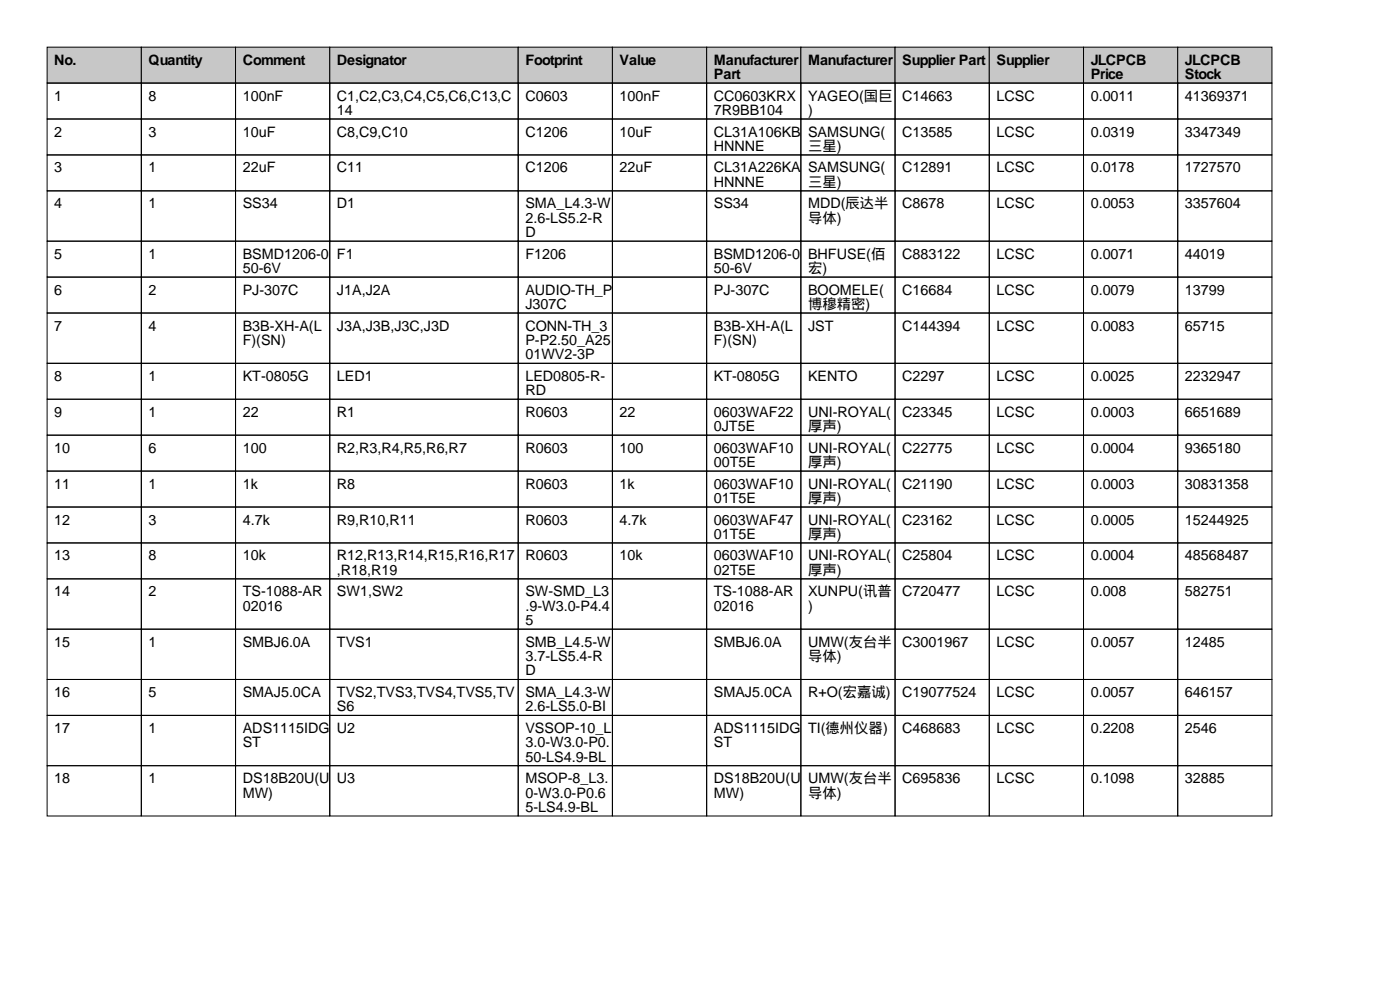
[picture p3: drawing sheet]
<svg xmlns="http://www.w3.org/2000/svg" width="297mm" height="210mm" viewBox="0 0 297 210" stroke-linecap="round" stroke-linejoin="round" font-family="sans-serif">
<defs><g id="words">
<g font-size="3">
<text x="11.5" y="13.7">No.</text>
<text x="31.5" y="13.7">Quantity</text>
<text x="51.5" y="13.7">Comment</text>
<text x="71.5" y="13.7">Designator</text>
<text x="111.5" y="13.7">Footprint</text>
<text x="131.5" y="13.7">Value</text>
<text x="151.5" y="13.7">Manufacturer</text>
<text x="151.5" y="16.8">Part</text>
<text x="171.5" y="13.7">Manufacturer</text>
<text x="191.5" y="13.7">Supplier Part</text>
<text x="211.5" y="13.7">Supplier</text>
<text x="231.5" y="13.7">JLCPCB</text>
<text x="231.5" y="16.8">Price</text>
<text x="251.5" y="13.7">JLCPCB</text>
<text x="251.5" y="16.8">Stock</text>
<text x="11.5" y="21.3">1</text>
<text x="31.5" y="21.3">8</text>
<text x="51.5" y="21.3">100nF</text>
<text x="71.5" y="21.3">C1,C2,C3,C4,C5,C6,C13,C</text>
<text x="111.5" y="21.3">C0603</text>
<text x="131.5" y="21.3">100nF</text>
<text x="151.5" y="21.3">CC0603KRX</text>
<text x="171.5" y="21.3">YAGEO(国巨</text>
<text x="191.5" y="21.3">C14663</text>
<text x="211.5" y="21.3">LCSC</text>
<text x="231.5" y="21.3">0.0011</text>
<text x="251.5" y="21.3">41369371</text>
<text x="11.5" y="29">2</text>
<text x="31.5" y="29">3</text>
<text x="51.5" y="29">10uF</text>
<text x="71.5" y="24.4">14</text>
<text x="71.5" y="29">C8,C9,C10</text>
<text x="111.5" y="29">C1206</text>
<text x="131.5" y="29">10uF</text>
<text x="151.5" y="24.4">7R9BB104</text>
<text x="151.5" y="29">CL31A106KB</text>
<text x="171.5" y="24.4">)</text>
<text x="171.5" y="29">SAMSUNG(</text>
<text x="191.5" y="29">C13585</text>
<text x="211.5" y="29">LCSC</text>
<text x="231.5" y="29">0.0319</text>
<text x="251.5" y="29">3347349</text>
<text x="151.5" y="32">HNNNE</text>
<text x="171.5" y="32">三星)</text>
<text x="11.5" y="36.6">3</text>
<text x="31.5" y="36.6">1</text>
<text x="51.5" y="36.6">22uF</text>
<text x="71.5" y="36.6">C11</text>
<text x="111.5" y="36.6">C1206</text>
<text x="131.5" y="36.6">22uF</text>
<text x="151.5" y="36.6">CL31A226KA</text>
<text x="151.5" y="39.6">HNNNE</text>
<text x="171.5" y="36.6">SAMSUNG(</text>
<text x="171.5" y="39.6">三星)</text>
<text x="191.5" y="36.6">C12891</text>
<text x="211.5" y="36.6">LCSC</text>
<text x="231.5" y="36.6">0.0178</text>
<text x="251.5" y="36.6">1727570</text>
<text x="11.5" y="44.2">4</text>
<text x="31.5" y="44.2">1</text>
<text x="51.5" y="44.2">SS34</text>
<text x="71.5" y="44.2">D1</text>
<text x="111.5" y="44.2">SMA_L4.3-W</text>
<text x="111.5" y="47.2">2.6-LS5.2-R</text>
<text x="151.5" y="44.2">SS34</text>
<text x="171.5" y="44.2">MDD(辰达半</text>
<text x="171.5" y="47.2">导体)</text>
<text x="191.5" y="44.2">C8678</text>
<text x="211.5" y="44.2">LCSC</text>
<text x="231.5" y="44.2">0.0053</text>
<text x="251.5" y="44.2">3357604</text>
<text x="111.5" y="50.3">D</text>
<text x="11.5" y="54.9">5</text>
<text x="31.5" y="54.9">1</text>
<text x="51.5" y="54.9">BSMD1206-0</text>
<text x="51.5" y="57.9">50-6V</text>
<text x="71.5" y="54.9">F1</text>
<text x="111.5" y="54.9">F1206</text>
<text x="151.5" y="54.9">BSMD1206-0</text>
<text x="151.5" y="57.9">50-6V</text>
<text x="171.5" y="54.9">BHFUSE(佰</text>
<text x="171.5" y="57.9">宏)</text>
<text x="191.5" y="54.9">C883122</text>
<text x="211.5" y="54.9">LCSC</text>
<text x="231.5" y="54.9">0.0071</text>
<text x="251.5" y="54.9">44019</text>
<text x="11.5" y="62.5">6</text>
<text x="31.5" y="62.5">2</text>
<text x="51.5" y="62.5">PJ-307C</text>
<text x="71.5" y="62.5">J1A,J2A</text>
<text x="111.5" y="62.5">AUDIO-TH_P</text>
<text x="111.5" y="65.5">J307C</text>
<text x="151.5" y="62.5">PJ-307C</text>
<text x="171.5" y="62.5">BOOMELE(</text>
<text x="171.5" y="65.5">博穆精密)</text>
<text x="191.5" y="62.5">C16684</text>
<text x="211.5" y="62.5">LCSC</text>
<text x="231.5" y="62.5">0.0079</text>
<text x="251.5" y="62.5">13799</text>
<text x="11.5" y="70.1">7</text>
<text x="31.5" y="70.1">4</text>
<text x="51.5" y="70.1">B3B-XH-A(L</text>
<text x="71.5" y="70.1">J3A,J3B,J3C,J3D</text>
<text x="111.5" y="70.1">CONN-TH_3</text>
<text x="151.5" y="70.1">B3B-XH-A(L</text>
<text x="171.5" y="70.1">JST</text>
<text x="191.5" y="70.1">C144394</text>
<text x="211.5" y="70.1">LCSC</text>
<text x="231.5" y="70.1">0.0083</text>
<text x="251.5" y="70.1">65715</text>
<text x="51.5" y="73.2">F)(SN)</text>
<text x="111.5" y="73.2">P-P2.50_A25</text>
<text x="111.5" y="76.2">01WV2-3P</text>
<text x="151.5" y="73.2">F)(SN)</text>
<text x="11.5" y="80.8">8</text>
<text x="31.5" y="80.8">1</text>
<text x="51.5" y="80.8">KT-0805G</text>
<text x="71.5" y="80.8">LED1</text>
<text x="111.5" y="80.8">LED0805-R-</text>
<text x="111.5" y="83.8">RD</text>
<text x="151.5" y="80.8">KT-0805G</text>
<text x="171.5" y="80.8">KENTO</text>
<text x="191.5" y="80.8">C2297</text>
<text x="211.5" y="80.8">LCSC</text>
<text x="231.5" y="80.8">0.0025</text>
<text x="251.5" y="80.8">2232947</text>
<text x="11.5" y="88.4">9</text>
<text x="31.5" y="88.4">1</text>
<text x="51.5" y="88.4">22</text>
<text x="71.5" y="88.4">R1</text>
<text x="111.5" y="88.4">R0603</text>
<text x="131.5" y="88.4">22</text>
<text x="151.5" y="88.4">0603WAF22</text>
<text x="171.5" y="88.4">UNI-ROYAL(</text>
<text x="191.5" y="88.4">C23345</text>
<text x="211.5" y="88.4">LCSC</text>
<text x="231.5" y="88.4">0.0003</text>
<text x="251.5" y="88.4">6651689</text>
<text x="151.5" y="91.4">0JT5E</text>
<text x="171.5" y="91.4">厚声)</text>
<text x="11.5" y="96">10</text>
<text x="31.5" y="96">6</text>
<text x="51.5" y="96">100</text>
<text x="71.5" y="96">R2,R3,R4,R5,R6,R7</text>
<text x="111.5" y="96">R0603</text>
<text x="131.5" y="96">100</text>
<text x="151.5" y="96">0603WAF10</text>
<text x="151.5" y="99.1">00T5E</text>
<text x="171.5" y="96">UNI-ROYAL(</text>
<text x="171.5" y="99.1">厚声)</text>
<text x="191.5" y="96">C22775</text>
<text x="211.5" y="96">LCSC</text>
<text x="231.5" y="96">0.0004</text>
<text x="251.5" y="96">9365180</text>
<text x="11.5" y="103.6">11</text>
<text x="31.5" y="103.6">1</text>
<text x="51.5" y="103.6">1k</text>
<text x="71.5" y="103.6">R8</text>
<text x="111.5" y="103.6">R0603</text>
<text x="131.5" y="103.6">1k</text>
<text x="151.5" y="103.6">0603WAF10</text>
<text x="151.5" y="106.7">01T5E</text>
<text x="171.5" y="103.6">UNI-ROYAL(</text>
<text x="171.5" y="106.7">厚声)</text>
<text x="191.5" y="103.6">C21190</text>
<text x="211.5" y="103.6">LCSC</text>
<text x="231.5" y="103.6">0.0003</text>
<text x="251.5" y="103.6">30831358</text>
<text x="11.5" y="111.3">12</text>
<text x="31.5" y="111.3">3</text>
<text x="51.5" y="111.3">4.7k</text>
<text x="71.5" y="111.3">R9,R10,R11</text>
<text x="111.5" y="111.3">R0603</text>
<text x="131.5" y="111.3">4.7k</text>
<text x="151.5" y="111.3">0603WAF47</text>
<text x="171.5" y="111.3">UNI-ROYAL(</text>
<text x="191.5" y="111.3">C23162</text>
<text x="211.5" y="111.3">LCSC</text>
<text x="231.5" y="111.3">0.0005</text>
<text x="251.5" y="111.3">15244925</text>
<text x="11.5" y="118.9">13</text>
<text x="31.5" y="118.9">8</text>
<text x="51.5" y="118.9">10k</text>
<text x="71.5" y="118.9">R12,R13,R14,R15,R16,R17</text>
<text x="111.5" y="118.9">R0603</text>
<text x="131.5" y="118.9">10k</text>
<text x="151.5" y="114.3">01T5E</text>
<text x="151.5" y="118.9">0603WAF10</text>
<text x="171.5" y="114.3">厚声)</text>
<text x="171.5" y="118.9">UNI-ROYAL(</text>
<text x="191.5" y="118.9">C25804</text>
<text x="211.5" y="118.9">LCSC</text>
<text x="231.5" y="118.9">0.0004</text>
<text x="251.5" y="118.9">48568487</text>
<text x="71.5" y="121.9">,R18,R19</text>
<text x="151.5" y="121.9">02T5E</text>
<text x="171.5" y="121.9">厚声)</text>
<text x="11.5" y="126.5">14</text>
<text x="31.5" y="126.5">2</text>
<text x="51.5" y="126.5">TS-1088-AR</text>
<text x="51.5" y="129.5">02016</text>
<text x="71.5" y="126.5">SW1,SW2</text>
<text x="111.5" y="126.5">SW-SMD_L3</text>
<text x="111.5" y="129.5">.9-W3.0-P4.4</text>
<text x="151.5" y="126.5">TS-1088-AR</text>
<text x="151.5" y="129.5">02016</text>
<text x="171.5" y="126.5">XUNPU(讯普</text>
<text x="171.5" y="129.5">)</text>
<text x="191.5" y="126.5">C720477</text>
<text x="211.5" y="126.5">LCSC</text>
<text x="231.5" y="126.5">0.008</text>
<text x="251.5" y="126.5">582751</text>
<text x="11.5" y="137.2">15</text>
<text x="31.5" y="137.2">1</text>
<text x="51.5" y="137.2">SMBJ6.0A</text>
<text x="71.5" y="137.2">TVS1</text>
<text x="111.5" y="132.6">5</text>
<text x="111.5" y="137.2">SMB_L4.5-W</text>
<text x="151.5" y="137.2">SMBJ6.0A</text>
<text x="171.5" y="137.2">UMW(友台半</text>
<text x="191.5" y="137.2">C3001967</text>
<text x="211.5" y="137.2">LCSC</text>
<text x="231.5" y="137.2">0.0057</text>
<text x="251.5" y="137.2">12485</text>
<text x="111.5" y="140.2">3.7-LS5.4-R</text>
<text x="111.5" y="143.3">D</text>
<text x="171.5" y="140.2">导体)</text>
<text x="11.5" y="147.8">16</text>
<text x="31.5" y="147.8">5</text>
<text x="51.5" y="147.8">SMAJ5.0CA</text>
<text x="71.5" y="147.8">TVS2,TVS3,TVS4,TVS5,TV</text>
<text x="111.5" y="147.8">SMA_L4.3-W</text>
<text x="151.5" y="147.8">SMAJ5.0CA</text>
<text x="171.5" y="147.8">R+O(宏嘉诚)</text>
<text x="191.5" y="147.8">C19077524</text>
<text x="211.5" y="147.8">LCSC</text>
<text x="231.5" y="147.8">0.0057</text>
<text x="251.5" y="147.8">646157</text>
<text x="11.5" y="155.5">17</text>
<text x="31.5" y="155.5">1</text>
<text x="51.5" y="155.5">ADS1115IDG</text>
<text x="71.5" y="150.9">S6</text>
<text x="71.5" y="155.5">U2</text>
<text x="111.5" y="150.9">2.6-LS5.0-BI</text>
<text x="111.5" y="155.5">VSSOP-10_L</text>
<text x="151.5" y="155.5">ADS1115IDG</text>
<text x="171.5" y="155.5">TI(德州仪器)</text>
<text x="191.5" y="155.5">C468683</text>
<text x="211.5" y="155.5">LCSC</text>
<text x="231.5" y="155.5">0.2208</text>
<text x="251.5" y="155.5">2546</text>
<text x="51.5" y="158.5">ST</text>
<text x="111.5" y="158.5">3.0-W3.0-P0.</text>
<text x="111.5" y="161.5">50-LS4.9-BL</text>
<text x="151.5" y="158.5">ST</text>
<text x="11.5" y="166.1">18</text>
<text x="31.5" y="166.1">1</text>
<text x="51.5" y="166.1">DS18B20U(U</text>
<text x="71.5" y="166.1">U3</text>
<text x="111.5" y="166.1">MSOP-8_L3.</text>
<text x="151.5" y="166.1">DS18B20U(U</text>
<text x="171.5" y="166.1">UMW(友台半</text>
<text x="191.5" y="166.1">C695836</text>
<text x="211.5" y="166.1">LCSC</text>
<text x="231.5" y="166.1">0.1098</text>
<text x="251.5" y="166.1">32885</text>
<text x="51.5" y="169.2">MW)</text>
<text x="111.5" y="169.2">0-W3.0-P0.6</text>
<text x="111.5" y="172.2">5-LS4.9-BL</text>
<text x="151.5" y="169.2">MW)</text>
<text x="171.5" y="169.2">导体)</text>
</g>
</g></defs>
<g fill="#c7c7c7" stroke="#000" stroke-width=".21">
<path d="M10 10h20v7.6h-20z"/>
<path d="M30 10h20v7.6h-20z"/>
<path d="M50 10h20v7.6h-20z"/>
<path d="M70 10h40v7.6h-40z"/>
<path d="M110 10h20v7.6h-20z"/>
<path d="M130 10h20v7.6h-20z"/>
<path d="M150 10h20v7.6h-20z"/>
<path d="M170 10h20v7.6h-20z"/>
<path d="M190 10h20v7.6h-20z"/>
<path d="M210 10h20v7.6h-20z"/>
<path d="M230 10h20v7.6h-20z"/>
<path d="M250 10h20v7.6h-20z"/>
</g>
<g fill="none" stroke="#000" stroke-width=".21">
<path d="M10 17.6h20v7.6h-20zM30 17.6h20v7.6h-20zM50 17.6h20v7.6h-20zM70 17.6h40v7.6h-40zM110 17.6h20v7.6h-20zM130 17.6h20v7.6h-20zM150 17.6h20v7.6h-20zM170 17.6h20v7.6h-20zM190 17.6h20v7.6h-20zM210 17.6h20v7.6h-20zM230 17.6h20v7.6h-20zM250 17.6h20v7.6h-20z"/>
<path d="M10 25.2h20v7.7h-20zM10 32.9h20v7.6h-20zM30 25.2h20v7.7h-20zM30 32.9h20v7.6h-20zM50 25.2h20v7.7h-20zM50 32.9h20v7.6h-20zM70 25.2h40v7.7h-40zM70 32.9h40v7.6h-40zM110 25.2h20v7.7h-20zM110 32.9h20v7.6h-20zM130 25.2h20v7.7h-20zM130 32.9h20v7.6h-20z"/>
<path d="M150 25.2h20v7.7h-20zM150 32.9h20v7.6h-20zM170 25.2h20v7.7h-20zM170 32.9h20v7.6h-20zM190 25.2h20v7.7h-20zM190 32.9h20v7.6h-20zM210 25.2h20v7.7h-20zM210 32.9h20v7.6h-20zM230 25.2h20v7.7h-20zM230 32.9h20v7.6h-20zM250 25.2h20v7.7h-20zM250 32.9h20v7.6h-20z"/>
<path d="M10 40.5h20v10.6h-20zM10 51.1h20v7.7h-20zM10 58.8h20v7.6h-20zM30 40.5h20v10.6h-20zM30 51.1h20v7.7h-20zM30 58.8h20v7.6h-20zM50 40.5h20v10.6h-20zM50 51.1h20v7.7h-20zM50 58.8h20v7.6h-20zM70 40.5h40v10.6h-40zM70 51.1h40v7.7h-40zM70 58.8h40v7.6h-40z"/>
<path d="M110 40.5h20v10.6h-20zM110 51.1h20v7.7h-20zM110 58.8h20v7.6h-20zM130 40.5h20v10.6h-20zM130 51.1h20v7.7h-20zM130 58.8h20v7.6h-20zM150 40.5h20v10.6h-20zM150 51.1h20v7.7h-20zM150 58.8h20v7.6h-20zM170 40.5h20v10.6h-20zM170 51.1h20v7.7h-20zM170 58.8h20v7.6h-20z"/>
<path d="M190 40.5h20v10.6h-20zM190 51.1h20v7.7h-20zM190 58.8h20v7.6h-20zM210 40.5h20v10.6h-20zM210 51.1h20v7.7h-20zM210 58.8h20v7.6h-20zM230 40.5h20v10.6h-20zM230 51.1h20v7.7h-20zM230 58.8h20v7.6h-20zM250 40.5h20v10.6h-20zM250 51.1h20v7.7h-20zM250 58.8h20v7.6h-20z"/>
<path d="M10 66.4h20v10.7h-20zM10 77.1h20v7.6h-20zM30 66.4h20v10.7h-20zM30 77.1h20v7.6h-20zM50 66.4h20v10.7h-20zM50 77.1h20v7.6h-20zM70 66.4h40v10.7h-40zM70 77.1h40v7.6h-40zM110 66.4h20v10.7h-20zM110 77.1h20v7.6h-20zM130 66.4h20v10.7h-20zM130 77.1h20v7.6h-20z"/>
<path d="M150 66.4h20v10.7h-20zM150 77.1h20v7.6h-20zM170 66.4h20v10.7h-20zM170 77.1h20v7.6h-20zM190 66.4h20v10.7h-20zM190 77.1h20v7.6h-20zM210 66.4h20v10.7h-20zM210 77.1h20v7.6h-20zM230 66.4h20v10.7h-20zM230 77.1h20v7.6h-20zM250 66.4h20v10.7h-20zM250 77.1h20v7.6h-20z"/>
<path d="M10 84.7h20v7.6h-20zM10 92.3h20v7.6h-20zM10 99.9h20v7.6h-20zM30 84.7h20v7.6h-20zM30 92.3h20v7.6h-20zM30 99.9h20v7.6h-20zM50 84.7h20v7.6h-20zM50 92.3h20v7.6h-20zM50 99.9h20v7.6h-20zM70 84.7h40v7.6h-40zM70 92.3h40v7.6h-40zM70 99.9h40v7.6h-40z"/>
<path d="M110 84.7h20v7.6h-20zM110 92.3h20v7.6h-20zM110 99.9h20v7.6h-20zM130 84.7h20v7.6h-20zM130 92.3h20v7.6h-20zM130 99.9h20v7.6h-20zM150 84.7h20v7.6h-20zM150 92.3h20v7.6h-20zM150 99.9h20v7.6h-20zM170 84.7h20v7.6h-20zM170 92.3h20v7.6h-20zM170 99.9h20v7.6h-20z"/>
<path d="M190 84.7h20v7.6h-20zM190 92.3h20v7.6h-20zM190 99.9h20v7.6h-20zM210 84.7h20v7.6h-20zM210 92.3h20v7.6h-20zM210 99.9h20v7.6h-20zM230 84.7h20v7.6h-20zM230 92.3h20v7.6h-20zM230 99.9h20v7.6h-20zM250 84.7h20v7.6h-20zM250 92.3h20v7.6h-20zM250 99.9h20v7.6h-20z"/>
<path d="M10 107.5h20v7.7h-20zM10 115.2h20v7.6h-20zM30 107.5h20v7.7h-20zM30 115.2h20v7.6h-20zM50 107.5h20v7.7h-20zM50 115.2h20v7.6h-20zM70 107.5h40v7.7h-40zM70 115.2h40v7.6h-40zM110 107.5h20v7.7h-20zM110 115.2h20v7.6h-20zM130 107.5h20v7.7h-20zM130 115.2h20v7.6h-20z"/>
<path d="M150 107.5h20v7.7h-20zM150 115.2h20v7.6h-20zM170 107.5h20v7.7h-20zM170 115.2h20v7.6h-20zM190 107.5h20v7.7h-20zM190 115.2h20v7.6h-20zM210 107.5h20v7.7h-20zM210 115.2h20v7.6h-20zM230 107.5h20v7.7h-20zM230 115.2h20v7.6h-20zM250 107.5h20v7.7h-20zM250 115.2h20v7.6h-20z"/>
<path d="M10 122.8h20v10.6h-20zM10 133.4h20v10.7h-20zM30 122.8h20v10.6h-20zM30 133.4h20v10.7h-20zM50 122.8h20v10.6h-20zM50 133.4h20v10.7h-20zM70 122.8h40v10.6h-40zM70 133.4h40v10.7h-40zM110 122.8h20v10.6h-20zM110 133.4h20v10.7h-20zM130 122.8h20v10.6h-20zM130 133.4h20v10.7h-20z"/>
<path d="M150 122.8h20v10.6h-20zM150 133.4h20v10.7h-20zM170 122.8h20v10.6h-20zM170 133.4h20v10.7h-20zM190 122.8h20v10.6h-20zM190 133.4h20v10.7h-20zM210 122.8h20v10.6h-20zM210 133.4h20v10.7h-20zM230 122.8h20v10.6h-20zM230 133.4h20v10.7h-20zM250 122.8h20v10.6h-20zM250 133.4h20v10.7h-20z"/>
<path d="M10 144.1h20v7.6h-20zM10 151.7h20v10.7h-20zM30 144.1h20v7.6h-20zM30 151.7h20v10.7h-20zM50 144.1h20v7.6h-20zM50 151.7h20v10.7h-20zM70 144.1h40v7.6h-40zM70 151.7h40v10.7h-40zM110 144.1h20v7.6h-20zM110 151.7h20v10.7h-20zM130 144.1h20v7.6h-20zM130 151.7h20v10.7h-20z"/>
<path d="M150 144.1h20v7.6h-20zM150 151.7h20v10.7h-20zM170 144.1h20v7.6h-20zM170 151.7h20v10.7h-20zM190 144.1h20v7.6h-20zM190 151.7h20v10.7h-20zM210 144.1h20v7.6h-20zM210 151.7h20v10.7h-20zM230 144.1h20v7.6h-20zM230 151.7h20v10.7h-20zM250 144.1h20v7.6h-20zM250 151.7h20v10.7h-20z"/>
<path d="M10 162.4h20v10.7h-20zM30 162.4h20v10.7h-20zM50 162.4h20v10.7h-20zM70 162.4h40v10.7h-40zM110 162.4h20v10.7h-20zM130 162.4h20v10.7h-20zM150 162.4h20v10.7h-20zM170 162.4h20v10.7h-20zM190 162.4h20v10.7h-20zM210 162.4h20v10.7h-20zM230 162.4h20v10.7h-20zM250 162.4h20v10.7h-20z"/>
</g>
<use href="#words"/>
</svg>
